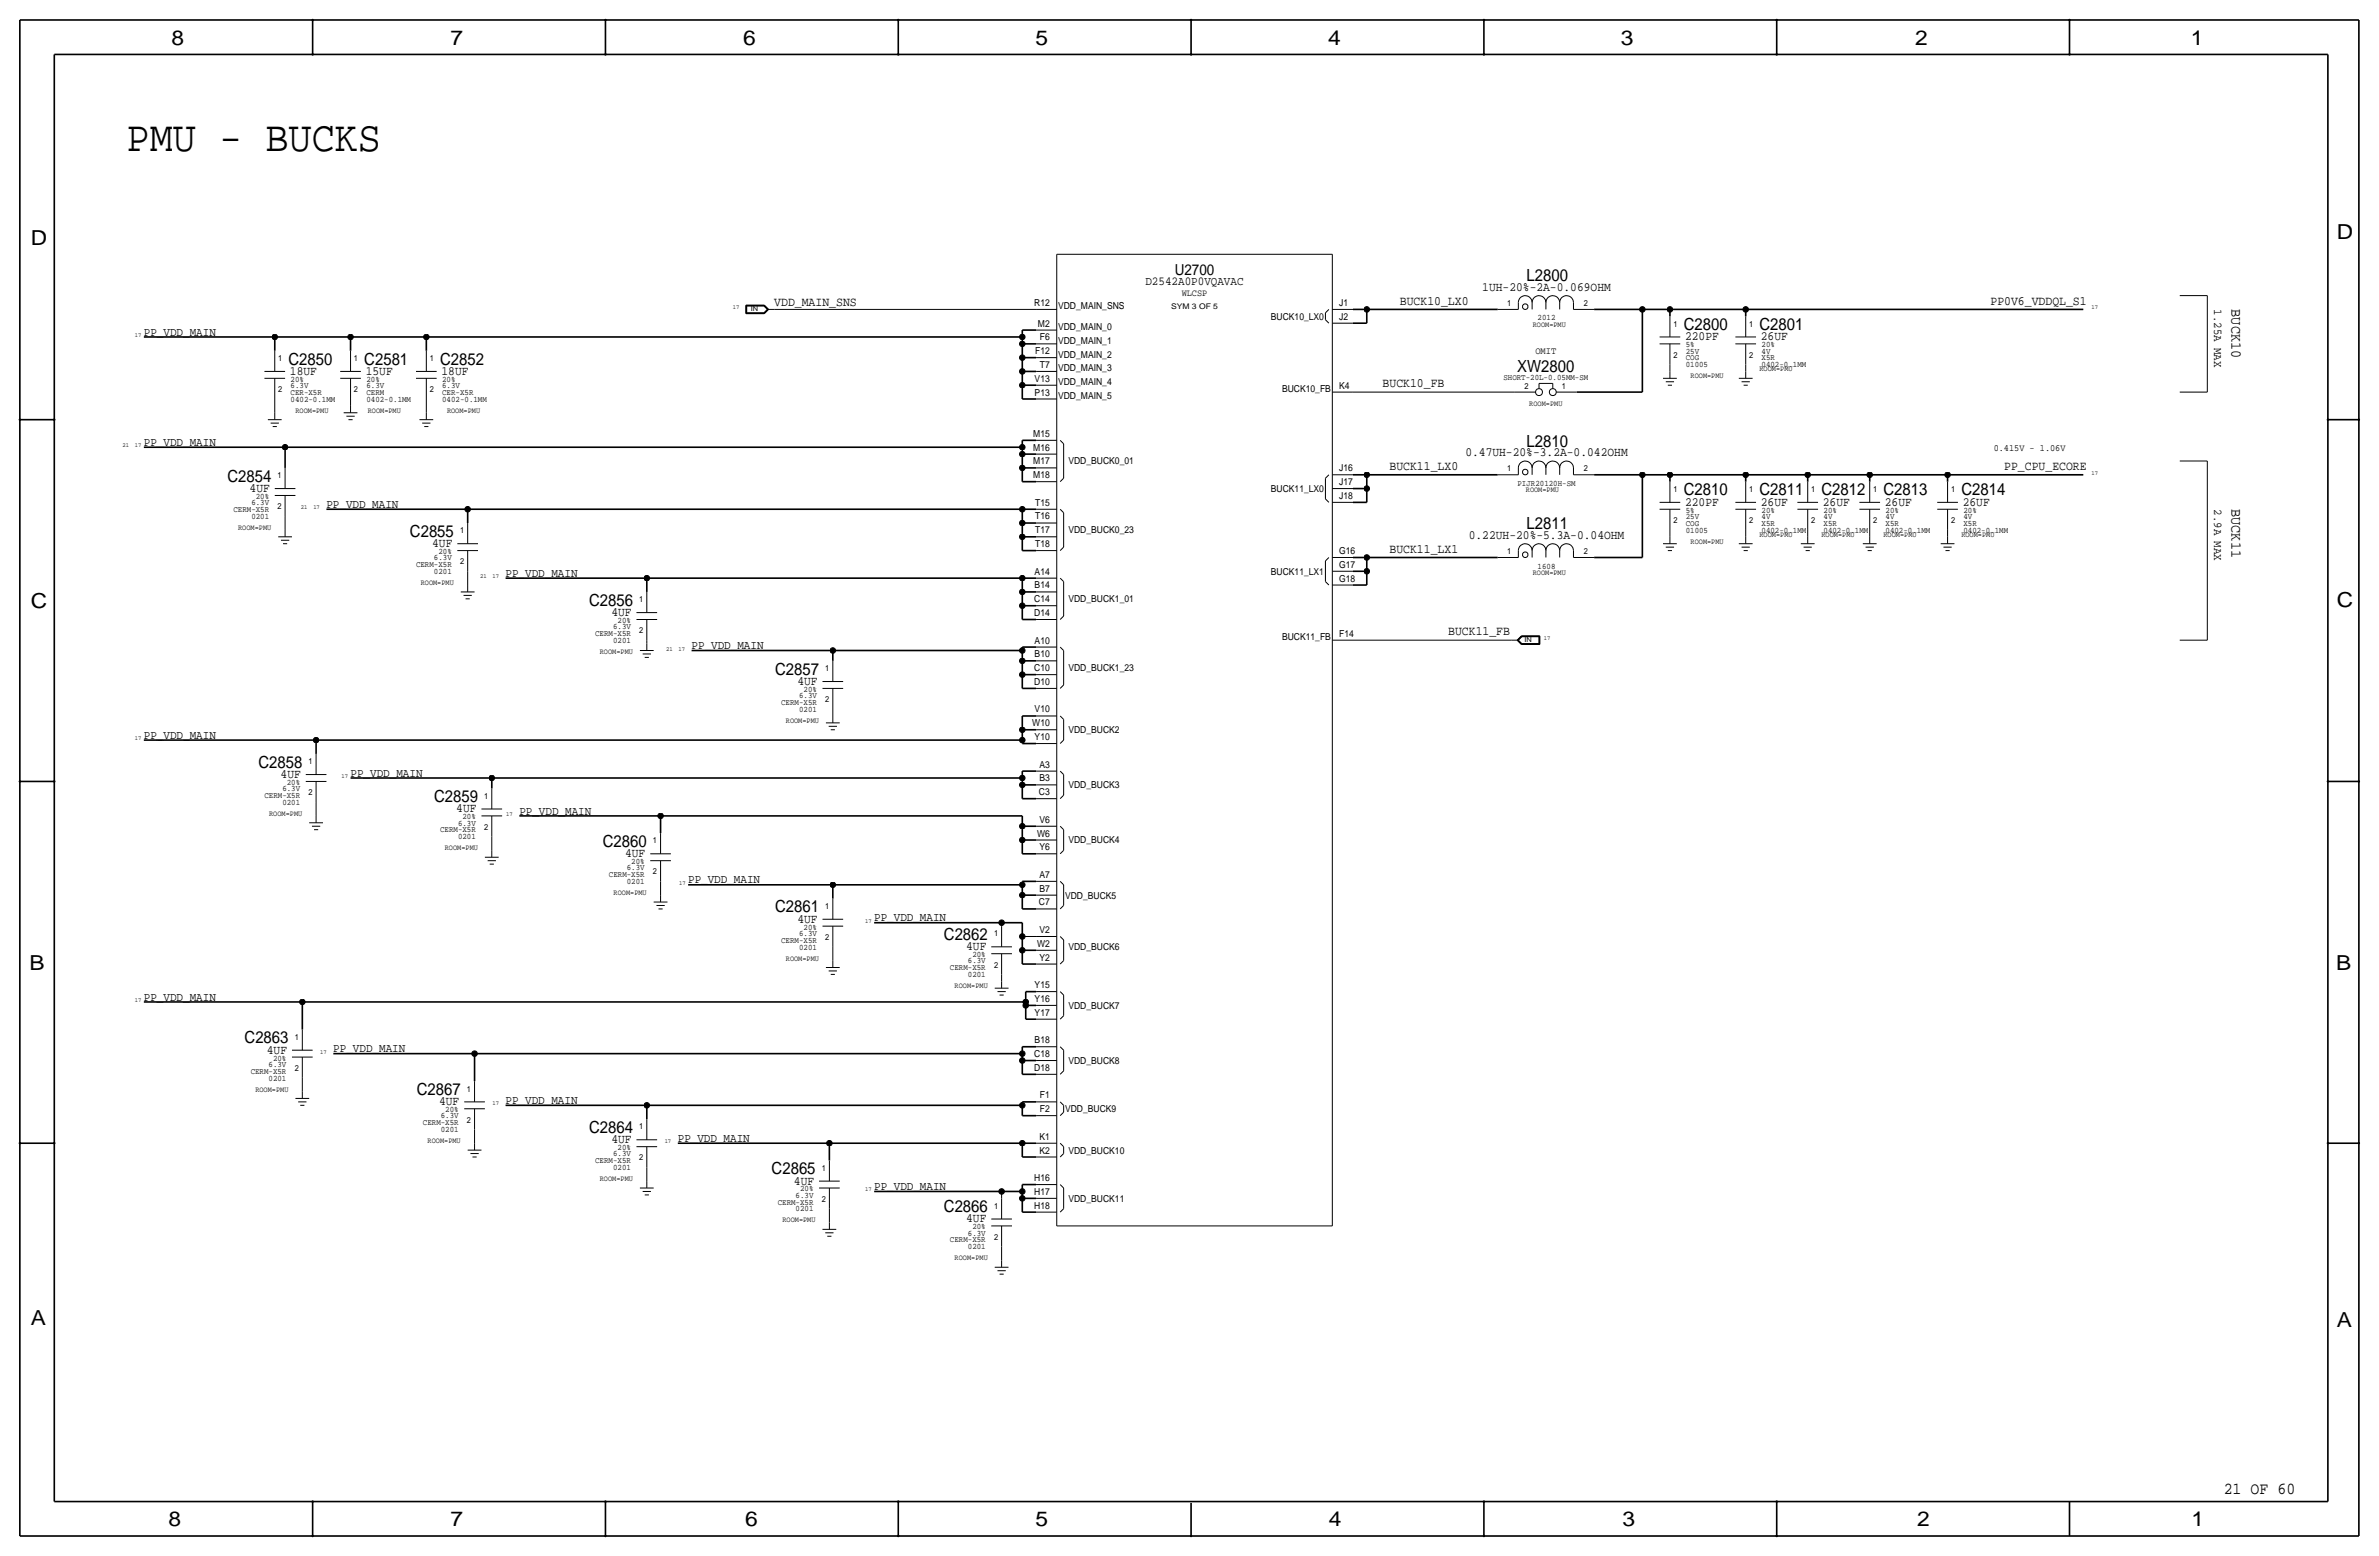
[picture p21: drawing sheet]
<svg xmlns="http://www.w3.org/2000/svg" width="877mm" height="574mm" viewBox="0 0 877 574" stroke-linecap="round" stroke-linejoin="round" font-family="sans-serif">
<defs><g id="words">
<text font-size="15.9" x="46.7" y="55.6">PMU - BUCKS</text>
<g font-size="7.6">
<text x="63.2" y="16.5">8</text>
<text x="166.1" y="16.5">7</text>
<text x="274" y="16.5">6</text>
<text x="381.7" y="16.5">5</text>
<text x="489.7" y="16.5">4</text>
<text x="597.6" y="16.5">3</text>
<text x="706.1" y="16.5">2</text>
<text x="807.7" y="16.5">1</text>
<text x="861.5" y="88.1">D</text>
<text x="11.4" y="90.4">D</text>
<text x="11.4" y="224.3">C</text>
<text x="861.5" y="223.8">C</text>
<text x="10.8" y="357.6">B</text>
<text x="861.3" y="357.4">B</text>
<text x="11.3" y="488.4">A</text>
<text x="861.5" y="489.2">A</text>
<text x="62.2" y="562.6">8</text>
<text x="166" y="562.6">7</text>
<text x="274.8" y="562.6">6</text>
<text x="381.7" y="562.6">5</text>
<text x="489.9" y="562.6">4</text>
<text x="598.1" y="562.6">3</text>
<text x="706.8" y="562.6">2</text>
<text x="807.9" y="562.6">1</text>
</g>
<g font-size="6.2">
<text x="562.8" y="103.6">L2800</text>
<text x="620.7" y="121.7">C2800</text>
<text x="648.7" y="121.7">C2801</text>
<text x="106.4" y="134.4">C2850</text>
<text x="134.3" y="134.4">C2581</text>
<text x="162.3" y="134.4">C2852</text>
<text x="559.4" y="137.2">XW2800</text>
<text x="562.8" y="164.6">L2810</text>
<text x="83.8" y="177.5">C2854</text>
<text x="620.7" y="182.6">C2810</text>
<text x="648.7" y="182.6">C2811</text>
<text x="671.5" y="182.6">C2812</text>
<text x="694.4" y="182.6">C2813</text>
<text x="723.1" y="182.6">C2814</text>
<text x="151.1" y="197.9">C2855</text>
<text x="562.8" y="195.1">L2811</text>
<text x="217.2" y="223.3">C2856</text>
<text x="285.8" y="248.7">C2857</text>
<text x="95.3" y="283">C2858</text>
<text x="160" y="295.7">C2859</text>
<text x="222.3" y="312.2">C2860</text>
<text x="285.8" y="336.3">C2861</text>
<text x="348" y="346.5">C2862</text>
<text x="90.2" y="384.6">C2863</text>
<text x="153.7" y="403.6">C2867</text>
<text x="217.2" y="417.6">C2864</text>
<text x="284.5" y="432.8">C2865</text>
<text x="348" y="446.8">C2866</text>
<text x="819.8" y="550.8">21 OF 60</text>
</g>
<g font-size="5.6">
<text x="433.1" y="101.3">U2700</text>
<text x="822.7" y="114" transform="rotate(90 822.7 114)">BUCK10</text>
<text x="822.7" y="187.7" transform="rotate(90 822.7 187.7)">BUCK11</text>
</g>
<g font-size="4.7">
<text x="546.5" y="107.2">1UH-20%-2A-0.069OHM</text>
<text x="285.4" y="112.8">VDD_MAIN_SNS</text>
<text x="516.1" y="112.3">BUCK10_LX0</text>
<text x="733.8" y="112.3">PP0V6_VDDQL_S1</text>
<text x="621.2" y="125.5">220PF</text>
<text x="649.2" y="125.5">26UF</text>
<text x="106.9" y="138.2">18UF</text>
<text x="134.8" y="138.2">15UF</text>
<text x="162.8" y="138.2">18UF</text>
<text x="509.7" y="142.7">BUCK10_FB</text>
<text x="512.3" y="173.2">BUCK11_LX0</text>
<text x="540.2" y="168.1">0.47UH-20%-3.2A-0.042OHM</text>
<text x="738.9" y="173.2">PP_CPU_ECORE</text>
<text x="92" y="181.4">4UF</text>
<text x="621.2" y="186.4">220PF</text>
<text x="649.2" y="186.4">26UF</text>
<text x="672" y="186.4">26UF</text>
<text x="694.9" y="186.4">26UF</text>
<text x="723.6" y="186.4">26UF</text>
<text x="159.3" y="201.7">4UF</text>
<text x="512.3" y="203.7">BUCK11_LX1</text>
<text x="541.5" y="198.6">0.22UH-20%-5.3A-0.04OHM</text>
<text x="225.4" y="227.1">4UF</text>
<text x="533.9" y="234.2">BUCK11_FB</text>
<text x="294" y="252.5">4UF</text>
<text x="103.5" y="286.8">4UF</text>
<text x="168.2" y="299.5">4UF</text>
<text x="230.5" y="316">4UF</text>
<text x="294" y="340.1">4UF</text>
<text x="356.2" y="350.3">4UF</text>
<text x="98.4" y="388.4">4UF</text>
<text x="161.9" y="407.4">4UF</text>
<text x="225.4" y="421.4">4UF</text>
<text x="292.7" y="436.6">4UF</text>
<text x="356.2" y="450.6">4UF</text>
</g>
<g font-size="4.5">
<text x="422.3" y="105.2">D2542A0P0VQAVAC</text>
<text x="53" y="123.7">PP_VDD_MAIN</text>
<text x="53" y="164.3">PP_VDD_MAIN</text>
<text x="120.3" y="187.2">PP_VDD_MAIN</text>
<text x="186.4" y="212.6">PP_VDD_MAIN</text>
<text x="255" y="239.3">PP_VDD_MAIN</text>
<text x="53" y="272.3">PP_VDD_MAIN</text>
<text x="129.2" y="286.3">PP_VDD_MAIN</text>
<text x="191.5" y="300.2">PP_VDD_MAIN</text>
<text x="253.7" y="325.6">PP_VDD_MAIN</text>
<text x="322.3" y="339.6">PP_VDD_MAIN</text>
<text x="53" y="368.8">PP_VDD_MAIN</text>
<text x="122.9" y="387.9">PP_VDD_MAIN</text>
<text x="186.4" y="406.9">PP_VDD_MAIN</text>
<text x="249.9" y="420.9">PP_VDD_MAIN</text>
<text x="322.3" y="438.7">PP_VDD_MAIN</text>
</g>
<g font-size="4.4">
<text x="816.3" y="114" transform="rotate(90 816.3 114)">1.25A MAX</text>
<text x="816.3" y="187.7" transform="rotate(90 816.3 187.7)">2.9A MAX</text>
</g>
<text font-size="3.6" x="566.1" y="130.6">OMIT</text>
<g font-size="3.5">
<text x="381.3" y="112.8">R12</text>
<text x="435.7" y="109">WLCSP</text>
<text x="493.7" y="112.7">J1</text>
<text x="390.1" y="114.1">VDD_MAIN_SNS</text>
<text x="468.5" y="117.9">BUCK10_LX0</text>
<text x="493.7" y="117.8">J2</text>
<text x="382.7" y="120.4">M2</text>
<text x="383.4" y="125.5">F6</text>
<text x="390.1" y="121.7">VDD_MAIN_0</text>
<text x="381.6" y="130.6">F12</text>
<text x="390.1" y="126.7">VDD_MAIN_1</text>
<text x="390.1" y="131.8">VDD_MAIN_2</text>
<text x="383.4" y="135.6">T7</text>
<text x="390.1" y="136.9">VDD_MAIN_3</text>
<text x="381.4" y="140.7">V13</text>
<text x="390.1" y="142">VDD_MAIN_4</text>
<text x="493.7" y="143.2">K4</text>
<text x="381.4" y="145.8">P13</text>
<text x="390.1" y="147.1">VDD_MAIN_5</text>
<text x="472.6" y="144.5">BUCK10_FB</text>
<text x="380.9" y="161">M15</text>
<text x="380.9" y="166.1">M16</text>
<text x="735" y="166.1">0.415V - 1.06V</text>
<text x="380.9" y="171.2">M17</text>
<text x="393.9" y="171.2">VDD_BUCK0_01</text>
<text x="493.7" y="173.7">J16</text>
<text x="380.9" y="176.2">M18</text>
<text x="493.7" y="178.8">J17</text>
<text x="468.5" y="181.4">BUCK11_LX0</text>
<text x="493.7" y="183.9">J18</text>
<text x="381.6" y="191.5">T16</text>
<text x="381.6" y="186.4">T15</text>
<text x="381.6" y="196.6">T17</text>
<text x="393.9" y="196.6">VDD_BUCK0_23</text>
<text x="381.6" y="201.6">T18</text>
<text x="493.7" y="209.3">G17</text>
<text x="493.7" y="204.2">G16</text>
<text x="381.4" y="211.8">A14</text>
<text x="468.5" y="211.8">BUCK11_LX1</text>
<text x="493.7" y="214.3">G18</text>
<text x="381.3" y="222">C14</text>
<text x="381.4" y="216.9">B14</text>
<text x="393.9" y="222">VDD_BUCK1_01</text>
<text x="381.3" y="227">D14</text>
<text x="381.4" y="237.2">A10</text>
<text x="472.6" y="236">BUCK11_FB</text>
<text x="493.7" y="234.7">F14</text>
<text x="381.4" y="242.3">B10</text>
<text x="381.3" y="247.4">C10</text>
<text x="393.9" y="247.4">VDD_BUCK1_23</text>
<text x="381.3" y="252.5">D10</text>
<text x="381.4" y="262.6">V10</text>
<text x="380.6" y="267.7">W10</text>
<text x="381.4" y="272.8">Y10</text>
<text x="393.9" y="270.3">VDD_BUCK2</text>
<text x="383.2" y="282.9">A3</text>
<text x="383" y="293.1">C3</text>
<text x="383.2" y="288">B3</text>
<text x="393.9" y="290.6">VDD_BUCK3</text>
<text x="383.2" y="303.3">V6</text>
<text x="382.3" y="308.3">W6</text>
<text x="393.9" y="310.9">VDD_BUCK4</text>
<text x="383.2" y="313.4">Y6</text>
<text x="383.2" y="323.6">A7</text>
<text x="383.2" y="328.7">B7</text>
<text x="383" y="333.8">C7</text>
<text x="392.6" y="331.2">VDD_BUCK5</text>
<text x="383.2" y="343.9">V2</text>
<text x="382.3" y="349">W2</text>
<text x="393.9" y="350.3">VDD_BUCK6</text>
<text x="383.2" y="354.1">Y2</text>
<text x="381.4" y="364.2">Y15</text>
<text x="381.4" y="369.3">Y16</text>
<text x="393.9" y="371.9">VDD_BUCK7</text>
<text x="381.4" y="374.4">Y17</text>
<text x="381.3" y="389.6">C18</text>
<text x="381.4" y="384.5">B18</text>
<text x="381.3" y="394.7">D18</text>
<text x="393.9" y="392.2">VDD_BUCK8</text>
<text x="383.4" y="404.9">F1</text>
<text x="383.4" y="409.9">F2</text>
<text x="392.6" y="410">VDD_BUCK9</text>
<text x="383.2" y="425.2">K2</text>
<text x="383.2" y="420.1">K1</text>
<text x="393.9" y="425.2">VDD_BUCK10</text>
<text x="381.3" y="435.3">H16</text>
<text x="381.3" y="440.4">H17</text>
<text x="393.9" y="443">VDD_BUCK11</text>
<text x="381.3" y="445.5">H18</text>
</g>
<g font-size="3.1">
<text x="555.7" y="112.8">1</text>
<text x="583.9" y="112.8">2</text>
<text x="566.9" y="118.1">2012</text>
<text x="616.9" y="120.4">1</text>
<text x="644.9" y="120.4">1</text>
<text x="616.9" y="131.8">2</text>
<text x="621.5" y="128">5%</text>
<text x="621.5" y="130.3">25V</text>
<text x="644.9" y="131.8">2</text>
<text x="649.4" y="130.3">4V</text>
<text x="649.4" y="128">20%</text>
<text x="102.6" y="133.1">1</text>
<text x="130.5" y="133.1">1</text>
<text x="158.4" y="133.1">1</text>
<text x="621.5" y="132.8">COG</text>
<text x="621.5" y="135.4">01005</text>
<text x="649.4" y="135.4">0402-0.1MM</text>
<text x="649.4" y="132.8">X5R</text>
<text x="107.1" y="140.7">20%</text>
<text x="107.1" y="143">6.3V</text>
<text x="135.1" y="143">6.3V</text>
<text x="135.1" y="140.7">20%</text>
<text x="163" y="140.7">20%</text>
<text x="163" y="143">6.3V</text>
<text x="554.3" y="140">SHORT-20L-0.05MM-SM</text>
<text x="562" y="143.5">2</text>
<text x="575.8" y="143.5">1</text>
<text x="102.6" y="144.5">2</text>
<text x="107.1" y="148.1">0402-0.1MM</text>
<text x="107.1" y="145.5">CER-X5R</text>
<text x="130.5" y="144.5">2</text>
<text x="135.1" y="145.5">CERM</text>
<text x="135.1" y="148.1">0402-0.1MM</text>
<text x="158.4" y="144.5">2</text>
<text x="163" y="148.1">0402-0.1MM</text>
<text x="163" y="145.5">CER-X5R</text>
<text x="555.7" y="173.7">1</text>
<text x="583.9" y="173.7">2</text>
<text x="102.3" y="176.3">1</text>
<text x="559.5" y="179.1">PIJR20120H-SM</text>
<text x="94.3" y="183.9">20%</text>
<text x="616.9" y="181.4">1</text>
<text x="644.9" y="181.4">1</text>
<text x="667.7" y="181.4">1</text>
<text x="690.6" y="181.4">1</text>
<text x="719.3" y="181.4">1</text>
<text x="86.1" y="188.7">CERM-X5R</text>
<text x="92.7" y="186.2">6.3V</text>
<text x="92.7" y="191.3">0201</text>
<text x="102.3" y="187.7">2</text>
<text x="621.5" y="189">5%</text>
<text x="621.5" y="191.3">25V</text>
<text x="649.4" y="191.3">4V</text>
<text x="649.4" y="189">20%</text>
<text x="672.3" y="191.3">4V</text>
<text x="672.3" y="189">20%</text>
<text x="695.1" y="191.3">4V</text>
<text x="695.1" y="189">20%</text>
<text x="723.9" y="189">20%</text>
<text x="723.9" y="191.3">4V</text>
<text x="169.6" y="196.6">1</text>
<text x="616.9" y="192.8">2</text>
<text x="621.5" y="193.8">COG</text>
<text x="621.5" y="196.3">01005</text>
<text x="644.9" y="192.8">2</text>
<text x="649.4" y="193.8">X5R</text>
<text x="649.4" y="196.3">0402-0.1MM</text>
<text x="667.7" y="192.8">2</text>
<text x="672.3" y="196.3">0402-0.1MM</text>
<text x="672.3" y="193.8">X5R</text>
<text x="690.6" y="192.8">2</text>
<text x="695.1" y="193.8">X5R</text>
<text x="695.1" y="196.3">0402-0.1MM</text>
<text x="719.3" y="192.8">2</text>
<text x="723.9" y="196.3">0402-0.1MM</text>
<text x="723.9" y="193.8">X5R</text>
<text x="153.4" y="209">CERM-X5R</text>
<text x="160" y="206.5">6.3V</text>
<text x="161.6" y="204.2">20%</text>
<text x="169.6" y="208">2</text>
<text x="555.7" y="204.2">1</text>
<text x="566.9" y="209.5">1608</text>
<text x="583.9" y="204.2">2</text>
<text x="160" y="211.6">0201</text>
<text x="235.7" y="222">1</text>
<text x="226" y="231.9">6.3V</text>
<text x="227.7" y="229.6">20%</text>
<text x="235.7" y="233.4">2</text>
<text x="219.4" y="234.4">CERM-X5R</text>
<text x="226" y="237">0201</text>
<text x="304.2" y="247.4">1</text>
<text x="294.6" y="257.3">6.3V</text>
<text x="296.2" y="255">20%</text>
<text x="288" y="259.8">CERM-X5R</text>
<text x="294.6" y="262.4">0201</text>
<text x="304.2" y="258.8">2</text>
<text x="113.7" y="281.7">1</text>
<text x="104.1" y="291.6">6.3V</text>
<text x="105.7" y="289.3">20%</text>
<text x="113.7" y="293.1">2</text>
<text x="97.5" y="294.1">CERM-X5R</text>
<text x="104.1" y="296.7">0201</text>
<text x="178.5" y="294.4">1</text>
<text x="168.9" y="304.3">6.3V</text>
<text x="170.5" y="302">20%</text>
<text x="178.5" y="305.8">2</text>
<text x="162.3" y="306.8">CERM-X5R</text>
<text x="168.9" y="309.4">0201</text>
<text x="240.7" y="310.9">1</text>
<text x="224.5" y="323.3">CERM-X5R</text>
<text x="231.1" y="320.8">6.3V</text>
<text x="232.7" y="318.5">20%</text>
<text x="240.7" y="322.3">2</text>
<text x="231.1" y="325.9">0201</text>
<text x="304.2" y="335">1</text>
<text x="288" y="347.5">CERM-X5R</text>
<text x="294.6" y="344.9">6.3V</text>
<text x="296.2" y="342.6">20%</text>
<text x="304.2" y="346.5">2</text>
<text x="366.5" y="345.2">1</text>
<text x="294.6" y="350">0201</text>
<text x="358.5" y="352.8">20%</text>
<text x="350.2" y="357.6">CERM-X5R</text>
<text x="356.8" y="355.1">6.3V</text>
<text x="366.5" y="356.6">2</text>
<text x="356.8" y="360.2">0201</text>
<text x="108.7" y="383.3">1</text>
<text x="92.4" y="395.7">CERM-X5R</text>
<text x="99" y="393.2">6.3V</text>
<text x="100.7" y="390.9">20%</text>
<text x="108.7" y="394.7">2</text>
<text x="99" y="398.3">0201</text>
<text x="172.2" y="402.3">1</text>
<text x="162.5" y="412.2">6.3V</text>
<text x="164.2" y="410">20%</text>
<text x="172.2" y="413.8">2</text>
<text x="155.9" y="414.8">CERM-X5R</text>
<text x="162.5" y="417.3">0201</text>
<text x="235.7" y="416.3">1</text>
<text x="227.7" y="423.9">20%</text>
<text x="219.4" y="428.8">CERM-X5R</text>
<text x="226" y="426.2">6.3V</text>
<text x="226" y="431.3">0201</text>
<text x="235.7" y="427.7">2</text>
<text x="303" y="431.5">1</text>
<text x="286.7" y="444">CERM-X5R</text>
<text x="293.3" y="441.5">6.3V</text>
<text x="295" y="439.2">20%</text>
<text x="303" y="443">2</text>
<text x="293.3" y="446.5">0201</text>
<text x="366.5" y="445.5">1</text>
<text x="356.8" y="455.4">6.3V</text>
<text x="358.5" y="453.1">20%</text>
<text x="350.2" y="458">CERM-X5R</text>
<text x="356.8" y="460.5">0201</text>
<text x="366.5" y="456.9">2</text>
</g>
<g font-size="2.9">
<text x="431.7" y="113.9">SYM 3 OF 5</text>
<text x="565.1" y="120.4">ROOM=PMU</text>
<text x="648.7" y="136.9">ROOM=PMU</text>
<text x="623.3" y="139.4">ROOM=PMU</text>
<text x="563.8" y="149.6">ROOM=PMU</text>
<text x="108.9" y="152.1">ROOM=PMU</text>
<text x="135.6" y="152.1">ROOM=PMU</text>
<text x="164.8" y="152.1">ROOM=PMU</text>
<text x="562.5" y="181.4">ROOM=PMU</text>
<text x="87.8" y="195.3">ROOM=PMU</text>
<text x="648.7" y="197.9">ROOM=PMU</text>
<text x="671.5" y="197.9">ROOM=PMU</text>
<text x="694.4" y="197.9">ROOM=PMU</text>
<text x="723.1" y="197.9">ROOM=PMU</text>
<text x="623.3" y="200.4">ROOM=PMU</text>
<text x="155.1" y="215.6">ROOM=PMU</text>
<text x="565.1" y="211.8">ROOM=PMU</text>
<text x="221.1" y="241">ROOM=PMU</text>
<text x="289.7" y="266.4">ROOM=PMU</text>
<text x="99.2" y="300.7">ROOM=PMU</text>
<text x="164" y="313.4">ROOM=PMU</text>
<text x="226.2" y="329.9">ROOM=PMU</text>
<text x="289.7" y="354.1">ROOM=PMU</text>
<text x="352" y="364.2">ROOM=PMU</text>
<text x="94.1" y="402.3">ROOM=PMU</text>
<text x="157.6" y="421.4">ROOM=PMU</text>
<text x="221.1" y="435.4">ROOM=PMU</text>
<text x="288.5" y="450.6">ROOM=PMU</text>
<text x="352" y="464.6">ROOM=PMU</text>
</g>
<g font-size="2.5">
<text x="276.8" y="114.8">IN</text>
<text x="562.1" y="236.7">IN</text>
</g>
<g font-size="2.3">
<text x="270.2" y="114">17</text>
<text x="771.1" y="114">17</text>
<text x="49.7" y="124.2">17</text>
<text x="45.2" y="164.8">21</text>
<text x="49.7" y="164.8">17</text>
<text x="771.1" y="175">17</text>
<text x="110.9" y="187.7">21</text>
<text x="115.5" y="187.7">17</text>
<text x="177" y="213.1">21</text>
<text x="181.6" y="213.1">17</text>
<text x="245.6" y="239.8">21</text>
<text x="250.1" y="239.8">17</text>
<text x="569.2" y="236">17</text>
<text x="49.7" y="272.8">17</text>
<text x="125.9" y="286.8">17</text>
<text x="186.6" y="300.7">17</text>
<text x="250.4" y="326.1">17</text>
<text x="319" y="340.1">17</text>
<text x="49.7" y="369.3">17</text>
<text x="118.1" y="388.4">17</text>
<text x="181.6" y="407.4">17</text>
<text x="245.1" y="421.4">17</text>
<text x="319" y="439.2">17</text>
</g>
</g></defs>
<g fill="none" stroke="#000" stroke-width=".6" stroke-linecap="butt">
<path d="M7.3 7.4v558.8zM7.3 7.4h862.3zM115.3 7.4v12.7zM223.2 7.4v12.7zM331.2 7.4v12.7zM439.1 7.4v12.7zM547.1 7.4v12.7zM655 7.4v12.7zM763 7.4v12.7zM869.6 7.4v558.8zM20 20.1v533.4zM20 20.1h838.2z"/>
<path d="M858.2 20.1v533.4zM498.8 114h5.1zM498.8 119.1h5.1zM503.9 114h48.2zM503.9 114v5.1zM587.7 114h17.8zM605.5 114v30.5zM605.5 114h10.1zM615.6 114h28zM615.6 114v2.6zM643.6 114h124.4zM643.6 114v2.6z"/>
<path d="M53 124.2h48.3zM101.3 124.2h27.9zM101.3 124.2v5.1zM129.2 124.2h28zM129.2 124.2v5.1zM157.2 124.2v5.1zM157.2 124.2h219.7zM376.9 121.7v2.5zM376.9 124.2v2.5zM376.9 126.7v5.1zM376.9 126.7h5.1zM376.9 121.7h5.1z"/>
<path d="M376.9 131.8v5.1zM376.9 131.8h5.1zM376.9 136.9v5.1zM376.9 136.9h5.1zM7.3 154.7h12.7zM376.9 142v5.1zM376.9 142h5.1zM376.9 147.1h5.1zM581.4 144.5h24.1zM858.2 154.7h11.4zM53 164.8h52.1zM105.1 164.8v7.7z"/>
<path d="M105.1 164.8h271.8zM376.9 164.8v2.6zM376.9 162.3v2.5zM376.9 162.3h5.1zM376.9 167.4v5.1zM376.9 167.4h5.1zM376.9 172.5v5zM376.9 172.5h5.1zM376.9 177.5h5.1zM498.8 175h5.1zM503.9 175v5.1zM503.9 175h48.2z"/>
<path d="M587.7 175h17.8zM605.5 175v30.5zM605.5 175h10.1zM615.6 175h28zM615.6 175v2.5zM643.6 175v2.5zM643.6 175h22.8zM666.4 175h22.9zM666.4 175v2.5zM689.3 175h28.7zM689.3 175v2.5zM718 175h50z"/>
<path d="M718 175v2.5zM120.3 187.7h52.1zM172.4 187.7v5.1zM172.4 187.7h204.5zM376.9 187.7v5.1zM376.9 192.8v5.1zM376.9 192.8h5.1zM376.9 197.9v5zM376.9 197.9h5.1zM376.9 187.7h5.1zM498.8 180.1h5.1zM498.8 185.2h5.1z"/>
<path d="M503.9 180.1v5.1zM186.4 213.1h52.1zM238.5 213.1v5.1zM238.5 213.1h138.4zM376.9 202.9h5.1zM376.9 213.1v5.1zM376.9 213.1h5.1zM376.9 218.2v5.1zM376.9 218.2h5.1zM498.8 210.6h5.1zM498.8 205.5h5.1zM498.8 215.6h5.1z"/>
<path d="M503.9 210.6v5zM503.9 205.5v5.1zM503.9 205.5h48.2zM587.7 205.5h17.8zM255 239.8h52zM307 239.8v3.8zM307 239.8h69.9zM376.9 223.3v5zM376.9 223.3h5.1zM376.9 228.3h5.1zM376.9 239.8v3.8zM376.9 238.5v1.3z"/>
<path d="M376.9 238.5h5.1zM376.9 243.6v5.1zM376.9 243.6h5.1zM376.9 248.7v5zM376.9 248.7h5.1zM376.9 253.7h5.1zM53 272.8h63.5zM116.5 272.8v5.1zM116.5 272.8h260.4zM376.9 269v3.8zM376.9 272.8v1.3zM376.9 274.1h5.1z"/>
<path d="M376.9 263.9v5.1zM376.9 269h5.1zM376.9 263.9h5.1zM7.3 288h12.7zM129.2 286.8h52.1zM181.3 286.8v3.8zM181.3 286.8h195.6zM376.9 286.8v2.5zM376.9 284.2v2.6zM376.9 284.2h5.1zM376.9 289.3v5.1zM376.9 289.3h5.1z"/>
<path d="M376.9 294.4h5.1zM858.2 288h11.4zM191.5 300.7h52zM243.5 300.7v6.4zM243.5 300.7h133.4zM376.9 300.7v3.8zM376.9 304.5v5.1zM376.9 304.5h5.1zM376.9 309.6v5.1zM376.9 309.6h5.1zM376.9 314.7h5.1zM253.7 326.1h53.3z"/>
<path d="M307 326.1v5.1zM307 326.1h69.9zM376.9 326.1v3.8zM376.9 324.9v1.2zM376.9 324.9h5.1zM376.9 329.9v5.1zM376.9 329.9h5.1zM376.9 335h5.1zM322.3 340.1h47zM369.3 340.1h7.6zM376.9 340.1v5.1zM376.9 345.2v5.1z"/>
<path d="M376.9 350.3v5zM376.9 350.3h5.1zM376.9 355.3h5.1zM53 369.3h58.5zM111.5 369.3v10.2zM111.5 369.3h266.7zM378.2 369.3v1.3zM378.2 365.5v3.8zM378.2 365.5h3.8zM378.2 370.6v5.1zM378.2 375.7h3.8zM378.2 370.6h3.8z"/>
<path d="M122.9 388.4h52.1zM175 388.4v10.1zM175 388.4h201.9zM376.9 388.4v2.5zM376.9 385.8v2.6zM376.9 385.8h5.1zM376.9 390.9v5.1zM376.9 390.9h5.1zM376.9 396h5.1zM186.4 407.4h52.1zM238.5 407.4v5.1zM238.5 407.4h138.4z"/>
<path d="M376.9 406.1v1.3zM376.9 407.4v3.8zM376.9 411.2h5.1zM376.9 406.1h5.1zM7.3 421.4h12.7zM249.9 421.4h55.9zM305.8 421.4v6.3zM305.8 421.4h71.1zM322.3 439.2h47zM369.3 439.2h7.6zM376.9 421.4v5.1zM376.9 421.4h5.1z"/>
<path d="M376.9 426.5h5.1zM376.9 439.2v2.5zM376.9 436.6v2.6zM376.9 436.6h5.1zM858.2 421.4h11.4zM376.9 441.7v5.1zM376.9 441.7h5.1zM376.9 446.8h5.1zM20 553.5h838.2zM115.3 553.5v12.7zM223.2 553.5v12.7zM331.2 553.5v12.7z"/>
<path d="M439.1 554v12.2zM547.1 553.5v12.7zM655 553.5v12.7zM763 553.5v12.7zM7.3 566.2h862.3z"/>
</g>
<g fill="none" stroke="#000" stroke-width=".37">
<path d="M389.6 93.7h101.6zM389.6 93.7v358.2zM491.2 93.7v358.2zM275 112.5v3.1zM275 115.6h6.8zM275 112.5h6.8zM275.1 112.6v2.9zM275.1 115.5h6.6zM275.1 112.6h6.6zM275.2 112.7v2.7zM275.2 115.4h6.5zM275.2 112.7h6.5z"/>
<path d="M275.3 112.8h6.3zM275.3 112.8v2.5zM275.3 115.3h6.3zM281.6 112.8l1.3 1.2zM281.7 115.4l1.4-1.4zM281.7 112.7l1.4 1.3zM281.7 112.6l1.5 1.4zM281.7 115.5l1.5-1.5zM281.8 112.5l1.6 1.5zM281.8 115.6l1.6-1.6zM282.9 114h2.5zM282.9 114l-1.3 1.3z"/>
<path d="M285.4 114h96.6zM382 114h7.6zM488.6 117.9l1.3 1.2zM488.6 115.3v2.6zM489.9 114l-1.3 1.3zM491.2 114h7.6zM491.2 119.1h7.6zM552.1 114h7.7zM559.8 111.5v2.5zM559.8 111.5a2.54 2.54 0 0 1 2.5-2.5 2.54 2.54 0 0 1 2.5 2.5 2.54 2.54 0 0 1 2.6-2.5 2.54 2.54 0 0 1 2.5 2.5 2.54 2.54 0 0 1 2.6-2.5 2.54 2.54 0 0 1 2.5 2.5 2.54 2.54 0 0 1 2.5-2.5 2.54 2.54 0 0 1 2.6 2.5M564.8 111.5v2.5zM569.9 111.5v2.5z"/>
<path d="M575 111.5v2.5zM580.1 114h7.6zM580.1 111.5v2.5zM615.6 116.6v7.6zM643.6 116.6v7.6zM803.6 109h10.2zM813.8 109v35.5zM97.5 136.9h7.6zM97.5 139.4h7.6zM101.3 129.3v7.6zM101.3 139.4v7.7zM125.4 139.4h7.6z"/>
<path d="M125.4 136.9h7.6zM129.2 129.3v7.6zM129.2 139.4v7.7zM153.4 136.9h7.6zM153.4 139.4h7.6zM157.2 129.3v7.6zM157.2 139.4v7.7zM382 121.7h7.6zM382 126.7h7.6zM382 131.8h7.6zM382 136.9h7.6zM611.8 126.7h7.7z"/>
<path d="M611.8 124.2h7.7zM613.1 139.4h5.1zM615.6 134.4v2.5zM615.6 136.9v2.5zM615.6 126.7v7.7zM639.8 126.7h7.6zM639.8 124.2h7.6zM641 139.4h5.1zM643.6 134.4v2.5zM643.6 136.9v2.5zM643.6 126.7v7.7zM98.8 154.7h5z"/>
<path d="M99.8 156h3zM100.5 157.2h1.6zM101.3 147.1v5zM101.3 152.1v2.6zM126.7 152.1h5.1zM127.7 153.4h3.1zM128.5 154.7h1.5zM129.2 147.1v2.5zM129.2 149.6v2.5zM154.6 154.7h5.1zM155.7 156h3zM156.4 157.2h1.5z"/>
<path d="M157.2 147.1v5zM157.2 152.1v2.6zM382 142h7.6zM382 147.1h7.6zM491.2 144.5h7.6zM498.8 144.5h59.7zM558.5 144.5h7.6zM567.4 141.3h5.1zM567.4 141.3v2zM572.5 141.3v2zM573.7 144.5h7.7zM614.1 140.7h3.1z"/>
<path d="M614.9 142h1.5zM642.1 140.7h3zM642.8 142h1.5zM803.6 144.5h10.2zM105.1 172.5v7.6zM382 167.4h7.6zM382 162.3h7.6zM382 172.5h7.6zM382 177.5h7.6zM390.9 162.3l1.2 1.3zM392.1 176.3l-1.2 1.2zM392.1 163.6v12.7z"/>
<path d="M488.6 176.3v7.6zM489.9 175l-1.3 1.3zM491.2 175h7.6zM552.1 175h7.7zM559.8 172.5v2.5zM559.8 172.5a2.54 2.54 0 0 1 2.5-2.6 2.54 2.54 0 0 1 2.5 2.6 2.54 2.54 0 0 1 2.6-2.6 2.54 2.54 0 0 1 2.5 2.6 2.54 2.54 0 0 1 2.6-2.6 2.54 2.54 0 0 1 2.5 2.6 2.54 2.54 0 0 1 2.5-2.6 2.54 2.54 0 0 1 2.6 2.6M564.8 172.5v2.5zM569.9 172.5v2.5zM575 172.5v2.5zM580.1 175h7.6zM580.1 172.5v2.5zM615.6 177.5v7.7z"/>
<path d="M643.6 177.5v7.7zM666.4 177.5v7.7zM689.3 177.5v7.7zM718 177.5v7.7zM803.6 169.9h10.2zM813.8 169.9v66.1zM101.3 182.6h7.6zM101.3 180.1h7.6zM102.6 197.9h5zM103.6 199.1h3zM105.1 190.2v5.1zM105.1 195.3v2.6z"/>
<path d="M105.1 182.6v7.6zM172.4 192.8v7.6zM382 187.7h7.6zM382 192.8h7.6zM382 197.9h7.6zM390.9 187.7l1.2 1.3zM392.1 189v12.7zM488.6 183.9l1.3 1.3zM491.2 180.1h7.6zM491.2 185.2h7.6zM611.8 187.7h7.7zM611.8 185.2h7.7z"/>
<path d="M615.6 195.3v2.6zM615.6 197.9v2.5zM615.6 187.7v7.6zM639.8 187.7h7.6zM639.8 185.2h7.6zM643.6 195.3v2.6zM643.6 197.9v2.5zM643.6 187.7v7.6zM662.6 187.7h7.7zM662.6 185.2h7.7zM666.4 195.3v2.6zM666.4 187.7v7.6z"/>
<path d="M666.4 197.9v2.5zM685.5 187.7h7.6zM685.5 185.2h7.6zM689.3 195.3v2.6zM689.3 197.9v2.5zM689.3 187.7v7.6zM714.2 187.7h7.6zM714.2 185.2h7.6zM718 195.3v2.6zM718 197.9v2.5zM718 187.7v7.6zM104.3 200.4h1.6z"/>
<path d="M168.6 202.9h7.6zM168.6 200.4h7.6zM169.9 218.2h5.1zM170.9 219.5h3zM172.4 210.6v5zM172.4 202.9v7.7zM172.4 215.6v2.6zM238.5 218.2v7.6zM382 218.2h7.6zM382 202.9h7.6zM382 213.1h7.6zM390.9 213.1l1.2 1.3z"/>
<path d="M392.1 201.7l-1.2 1.2zM392.1 214.4v12.7zM488.6 214.4l1.3 1.2zM488.6 206.8v7.6zM489.9 205.5l-1.3 1.3zM491.2 215.6h7.6zM491.2 205.5h7.6zM491.2 210.6h7.6zM552.1 205.5h7.7zM559.8 202.9v2.6zM559.8 202.9a2.54 2.54 0 0 1 2.5-2.5 2.54 2.54 0 0 1 2.5 2.5 2.54 2.54 0 0 1 2.6-2.5 2.54 2.54 0 0 1 2.5 2.5 2.54 2.54 0 0 1 2.6-2.5 2.54 2.54 0 0 1 2.5 2.5 2.54 2.54 0 0 1 2.5-2.5 2.54 2.54 0 0 1 2.6 2.5M564.8 202.9v2.6z"/>
<path d="M569.9 202.9v2.6zM575 202.9v2.6zM580.1 205.5h7.6zM580.1 202.9v2.6zM613.1 200.4h5.1zM614.1 201.7h3.1zM614.9 202.9h1.5zM641 200.4h5.1zM642.1 201.7h3zM642.8 202.9h1.5zM663.9 200.4h5.1zM664.9 201.7h3.1z"/>
<path d="M665.7 202.9h1.5zM686.8 200.4h5zM687.8 201.7h3zM688.5 202.9h1.6zM715.5 200.4h5zM716.5 201.7h3zM717.2 202.9h1.6zM171.7 220.7h1.5zM234.6 228.3h7.7zM234.6 225.8h7.7zM235.9 239.8h5.1zM238.5 236v1.2z"/>
<path d="M238.5 237.2v2.6zM238.5 228.3v7.7zM382 223.3h7.6zM382 228.3h7.6zM382 238.5h7.6zM390.9 238.5l1.2 1.3zM392.1 227.1l-1.2 1.2zM392.1 239.8v12.7zM491.2 236h7.6zM498.8 236h58.4zM557.2 236h2.6zM559.3 236l1.6 1.5z"/>
<path d="M559.3 236l1.6-1.6zM559.5 236l1.4-1.5zM559.5 236l1.4 1.4zM559.6 236l1.4 1.3zM559.8 236l1.2 1.2zM559.8 236l1.2-1.3zM560.9 234.4h6.8zM560.9 237.5h6.8zM560.9 237.4h6.7zM560.9 234.5h6.7zM561 237.3h6.5zM561 234.6l-1.4 1.4z"/>
<path d="M561 234.6h6.5zM561 234.7h6.4zM561 237.2h6.4zM567.4 234.7v2.5zM567.5 234.6v2.7zM567.6 234.5v2.9zM567.7 234.4v3.1zM803.6 236h10.2zM236.9 241h3.1zM237.7 242.3h1.5zM303.2 251.2h7.6zM303.2 253.7h7.6z"/>
<path d="M307 243.6v7.6zM307 253.7v7.7zM382 243.6h7.6zM382 248.7h7.6zM382 253.7h7.6zM392.1 252.5l-1.2 1.2zM116.5 277.9v7.6zM304.5 266.4h5.1zM305.5 267.7h3.1zM306.3 269h1.5zM307 261.4v2.5zM307 263.9v2.5z"/>
<path d="M382 263.9h7.6zM382 269h7.6zM382 274.1h7.6zM390.9 263.9l1.2 1.3zM392.1 272.8l-1.2 1.3zM392.1 265.2v7.6zM112.7 285.5h7.6zM112.7 288h7.6zM116.5 295.7v5zM116.5 288v7.7zM177.5 298.2h7.6zM181.3 290.6v7.6z"/>
<path d="M382 284.2h7.6zM382 289.3h7.6zM382 294.4h7.6zM390.9 284.2l1.2 1.3zM392.1 293.1l-1.2 1.3zM392.1 285.5v7.6zM114 303.3h5.1zM115 304.5h3.1zM115.8 305.8h1.5zM116.5 300.7v2.6zM177.5 300.7h7.6zM178.8 316h5z"/>
<path d="M179.8 317.2h3zM180.5 318.5h1.6zM181.3 308.4v5zM181.3 313.4v2.6zM181.3 300.7v7.7zM239.7 314.7h7.6zM239.7 317.2h7.6zM243.5 307.1v7.6zM243.5 317.2v7.7zM382 304.5h7.6zM382 309.6h7.6zM382 314.7h7.6z"/>
<path d="M390.9 304.5l1.2 1.3zM392.1 313.4l-1.2 1.3zM392.1 305.8v7.6zM241 332.5h5.1zM242 333.8h3.1zM242.8 335h1.5zM243.5 324.9v5zM243.5 329.9v2.6zM303.2 338.8h7.6zM307 331.2v7.6zM382 324.9h7.6zM382 329.9h7.6z"/>
<path d="M382 335h7.6zM390.9 324.9l1.2 1.2zM392.1 333.8l-1.2 1.2zM392.1 326.1v7.7zM303.2 341.4h7.6zM304.5 356.6h5.1zM305.5 357.9h3.1zM306.3 359.2h1.5zM307 349v5.1zM307 354.1v2.5zM307 341.4v7.6zM365.5 351.5h7.6z"/>
<path d="M365.5 349h7.6zM369.3 340.1v1.3zM369.3 359.2v2.5zM369.3 341.4v7.6zM369.3 351.5v7.7zM376.9 345.2h5.1zM382 345.2h7.6zM382 350.3h7.6zM382 355.3h7.6zM390.9 345.2l1.2 1.3zM392.1 346.5v7.6zM392.1 354.1l-1.2 1.2z"/>
<path d="M111.5 379.5v7.6zM366.7 364.2h5.1zM367.7 365.5h3.1zM368.5 366.8h1.5zM369.3 361.7v2.5zM382 365.5h7.6zM382 370.6h7.6zM382 375.7h7.6zM390.9 365.5l1.2 1.3zM392.1 374.4l-1.2 1.3zM392.1 366.8v7.6zM107.6 389.6h7.7z"/>
<path d="M107.6 387.1h7.7zM111.5 397.3v5zM111.5 389.6v7.7zM175 398.5v7.6zM382 385.8h7.6zM382 390.9h7.6zM382 396h7.6zM390.9 385.8l1.2 1.3zM392.1 394.7l-1.2 1.3zM392.1 387.1v7.6zM108.9 404.9h5.1zM109.9 406.1h3.1z"/>
<path d="M110.7 407.4h1.5zM111.5 402.3v2.6zM171.1 408.7h7.7zM171.1 406.1h7.7zM175 416.3v5.1zM175 408.7v7.6zM238.5 412.5v7.6zM382 406.1h7.6zM382 411.2h7.6zM390.9 406.1l1.2 1.3zM392.1 410l-1.2 1.2zM392.1 407.4v2.6z"/>
<path d="M172.4 423.9h5.1zM173.4 425.2h3.1zM174.2 426.5h1.5zM175 421.4v2.5zM234.6 422.7h7.7zM234.6 420.1h7.7zM235.9 437.9h5.1zM236.9 439.2h3.1zM238.5 430.3v5.1zM238.5 435.4v2.5zM238.5 422.7v7.6zM302 437.9h7.6z"/>
<path d="M302 435.4h7.6zM305.8 427.7v7.7zM305.8 437.9v7.6zM369.3 439.2v2.5zM382 426.5h7.6zM382 436.6h7.6zM382 421.4h7.6zM390.9 421.4l1.2 1.3zM390.9 436.6l1.2 1.3zM392.1 425.2l-1.2 1.3zM392.1 422.7v2.5zM392.1 437.9v7.6z"/>
<path d="M237.7 440.4h1.5zM303.2 453.1h5.1zM304.2 454.4h3.1zM305 455.7h1.5zM305.8 445.5v5.1zM305.8 450.6v2.5zM365.5 451.9h7.6zM365.5 449.3h7.6zM369.3 459.5v5.1zM369.3 441.7v7.6zM369.3 451.9v7.6zM382 441.7h7.6z"/>
<path d="M382 446.8h7.6zM389.6 451.9h101.6zM392.1 445.5l-1.2 1.3zM366.7 467.1h5.1zM367.7 468.4h3.1zM368.5 469.6h1.5zM369.3 464.6v2.5z"/>
<circle cx="562.3" cy="113" r="1.02"/>
<circle cx="567.4" cy="144.5" r="1.28"/>
<circle cx="572.5" cy="144.5" r="1.28"/>
<circle cx="562.3" cy="174" r="1.02"/>
<circle cx="562.3" cy="204.5" r="1.02"/>
</g>
<g fill="#000" stroke="#000" stroke-width=".37">
<path d="M115.1 7.2h.4v.3h-.4zM115.1 19.9h.4v.3h-.4zM223 7.2h.4v.3h-.4zM223 19.9h.4v.3h-.4zM331 19.9h.4v.3h-.4zM331 7.2h.4v.3h-.4zM438.9 7.2h.4v.3h-.4zM438.9 19.9h.4v.3h-.4zM546.9 7.2h.4v.3h-.4zM546.9 19.9h.4v.3h-.4zM654.8 19.9h.4v.3h-.4zM654.8 7.2h.4v.3h-.4z"/>
<path d="M762.8 19.9h.4v.3h-.4zM762.8 7.2h.4v.3h-.4zM7.1 154.5h.4v.4h-.4zM19.8 154.5h.4v.4h-.4zM858 154.5h.4v.4h-.4zM869.5 154.5h.3v.4h-.3zM7.1 287.9h.4v.3h-.4zM19.8 287.9h.4v.3h-.4zM858 287.9h.4v.3h-.4zM869.5 287.9h.3v.3h-.3zM7.1 421.2h.4v.4h-.4zM19.8 421.2h.4v.4h-.4z"/>
<path d="M858 421.2h.4v.4h-.4zM869.5 421.2h.3v.4h-.3zM115.1 553.3h.4v.3h-.4zM223 553.3h.4v.3h-.4zM331 553.3h.4v.3h-.4zM546.9 553.3h.4v.3h-.4zM654.8 553.3h.4v.3h-.4zM115.1 566h.4v.3h-.4zM223 566h.4v.3h-.4zM331 566h.4v.3h-.4zM438.9 566h.4v.3h-.4zM546.9 566h.4v.3h-.4z"/>
<path d="M654.8 566h.4v.3h-.4z"/>
<circle cx="503.9" cy="114" r="1.02"/>
<circle cx="605.5" cy="114" r="1.02"/>
<circle cx="615.6" cy="114" r="1.02"/>
<circle cx="643.6" cy="114" r="1.02"/>
<circle cx="101.3" cy="124.2" r="1.02"/>
<circle cx="129.2" cy="124.2" r="1.02"/>
<circle cx="157.2" cy="124.2" r="1.02"/>
<circle cx="376.9" cy="131.8" r="1.02"/>
<circle cx="376.9" cy="126.7" r="1.02"/>
<circle cx="376.9" cy="124.2" r="1.02"/>
<circle cx="376.9" cy="136.9" r="1.02"/>
<circle cx="376.9" cy="142" r="1.02"/>
<circle cx="105.1" cy="164.8" r="1.02"/>
<circle cx="376.9" cy="164.8" r="1.02"/>
<circle cx="376.9" cy="167.4" r="1.02"/>
<circle cx="376.9" cy="172.5" r="1.02"/>
<circle cx="503.9" cy="175" r="1.02"/>
<circle cx="605.5" cy="175" r="1.02"/>
<circle cx="615.6" cy="175" r="1.02"/>
<circle cx="643.6" cy="175" r="1.02"/>
<circle cx="666.4" cy="175" r="1.02"/>
<circle cx="689.3" cy="175" r="1.02"/>
<circle cx="718" cy="175" r="1.02"/>
<circle cx="172.4" cy="187.7" r="1.02"/>
<circle cx="376.9" cy="187.7" r="1.02"/>
<circle cx="376.9" cy="197.9" r="1.02"/>
<circle cx="376.9" cy="192.8" r="1.02"/>
<circle cx="503.9" cy="180.1" r="1.02"/>
<circle cx="238.5" cy="213.1" r="1.02"/>
<circle cx="376.9" cy="218.2" r="1.02"/>
<circle cx="376.9" cy="213.1" r="1.02"/>
<circle cx="503.9" cy="210.6" r="1.02"/>
<circle cx="503.9" cy="205.5" r="1.02"/>
<circle cx="307" cy="239.8" r="1.02"/>
<circle cx="376.9" cy="239.8" r="1.02"/>
<circle cx="376.9" cy="223.3" r="1.02"/>
<circle cx="376.9" cy="243.6" r="1.02"/>
<circle cx="376.9" cy="248.7" r="1.02"/>
<circle cx="116.5" cy="272.8" r="1.02"/>
<circle cx="376.9" cy="272.8" r="1.02"/>
<circle cx="376.9" cy="269" r="1.02"/>
<circle cx="181.3" cy="286.8" r="1.02"/>
<circle cx="376.9" cy="286.8" r="1.02"/>
<circle cx="376.9" cy="289.3" r="1.02"/>
<circle cx="243.5" cy="300.7" r="1.02"/>
<circle cx="376.9" cy="309.6" r="1.02"/>
<circle cx="376.9" cy="304.5" r="1.02"/>
<circle cx="307" cy="326.1" r="1.02"/>
<circle cx="376.9" cy="329.9" r="1.02"/>
<circle cx="376.9" cy="326.1" r="1.02"/>
<circle cx="369.3" cy="340.1" r="1.02"/>
<circle cx="376.9" cy="350.3" r="1.02"/>
<circle cx="376.9" cy="345.2" r="1.02"/>
<circle cx="111.5" cy="369.3" r="1.02"/>
<circle cx="378.2" cy="370.6" r="1.02"/>
<circle cx="378.2" cy="369.3" r="1.02"/>
<circle cx="175" cy="388.4" r="1.02"/>
<circle cx="376.9" cy="388.4" r="1.02"/>
<circle cx="376.9" cy="390.9" r="1.02"/>
<circle cx="238.5" cy="407.4" r="1.02"/>
<circle cx="376.9" cy="407.4" r="1.02"/>
<circle cx="305.8" cy="421.4" r="1.02"/>
<circle cx="369.3" cy="439.2" r="1.02"/>
<circle cx="376.9" cy="421.4" r="1.02"/>
<circle cx="376.9" cy="439.2" r="1.02"/>
<circle cx="376.9" cy="441.7" r="1.02"/>
</g>
<use href="#words"/>
</svg>
